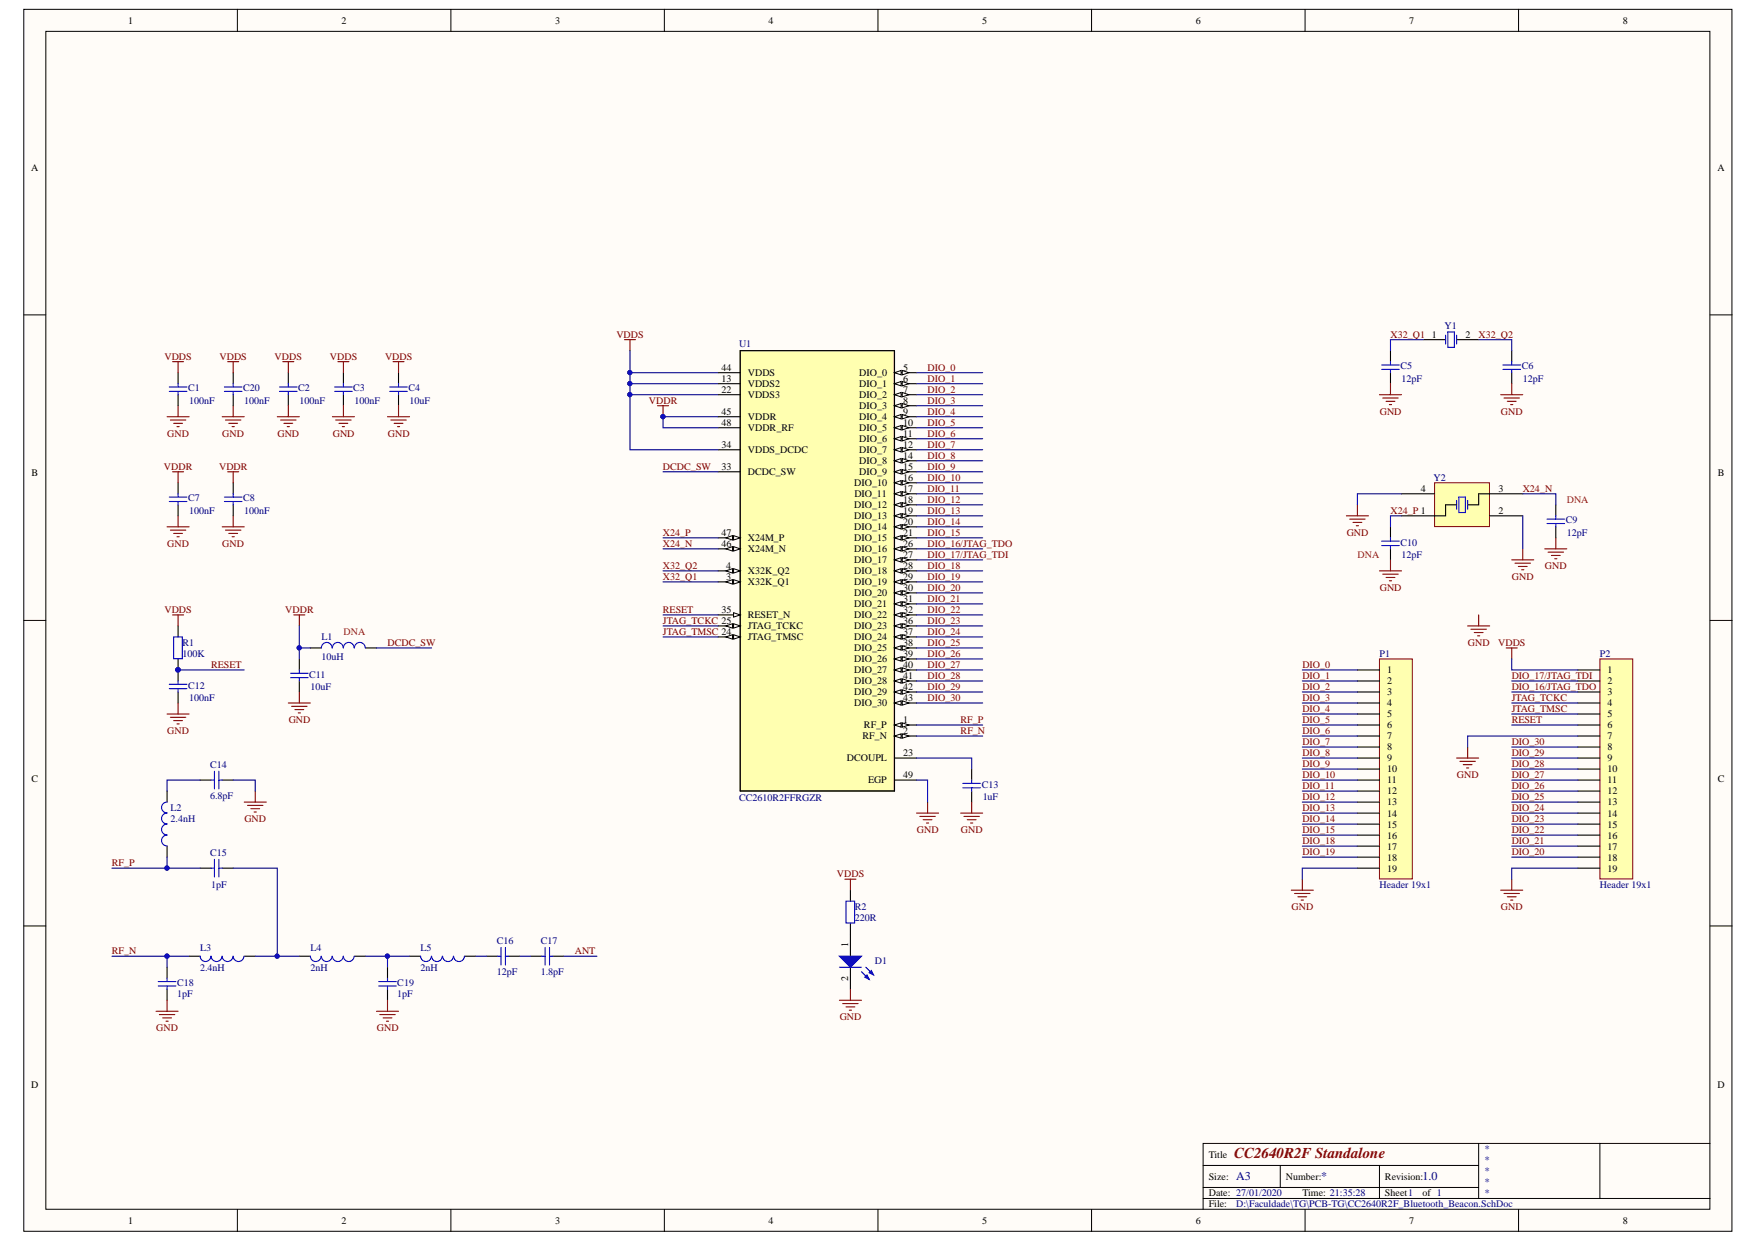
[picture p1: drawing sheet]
<svg xmlns="http://www.w3.org/2000/svg" width="297mm" height="210mm" viewBox="0 0 297 210" stroke-linecap="round" stroke-linejoin="round" font-family="sans-serif">
<defs><g id="words">
<text font-size="2.5" fill="#800000" x="208.3" y="195.3">CC2640R2F Standalone</text>
<g font-size="2" fill="#000080">
<text x="208.7" y="199.2">A3</text>
<text x="223" y="199.2">*</text>
<text x="240.1" y="199.2">1.0</text>
</g>
<g font-size="1.7">
<text x="21.6" y="4">1</text>
<text x="57.6" y="4">2</text>
<text x="93.7" y="4">3</text>
<text x="129.7" y="4">4</text>
<text x="165.8" y="4">5</text>
<text x="201.8" y="4">6</text>
<text x="237.8" y="4">7</text>
<text x="273.9" y="4">8</text>
<text x="5.3" y="28.9">A</text>
<text x="289.9" y="28.9">A</text>
<text x="241.7" y="57">1</text>
<text x="247.3" y="57">2</text>
<text x="121.8" y="64.4">13</text>
<text x="121.8" y="62.5">44</text>
<text x="126.2" y="65.3">VDDS2</text>
<text x="126.2" y="63.5">VDDS</text>
<text x="145" y="63.5">DIO_0</text>
<text x="145" y="65.3">DIO_1</text>
<text x="152.5" y="62.5">5</text>
<text x="152.5" y="64.4">6</text>
<text x="121.8" y="66.3">22</text>
<text x="121.8" y="70">45</text>
<text x="121.8" y="71.8">48</text>
<text x="126.2" y="67.2">VDDS3</text>
<text x="126.2" y="70.9">VDDR</text>
<text x="145" y="67.2">DIO_2</text>
<text x="145" y="69">DIO_3</text>
<text x="145" y="70.9">DIO_4</text>
<text x="152.5" y="66.3">7</text>
<text x="152.5" y="68.1">8</text>
<text x="152.5" y="70">9</text>
<text x="152.5" y="71.8">10</text>
<text x="121.8" y="75.5">34</text>
<text x="126.2" y="76.5">VDDS_DCDC</text>
<text x="126.2" y="72.8">VDDR_RF</text>
<text x="145" y="72.8">DIO_5</text>
<text x="145" y="74.6">DIO_6</text>
<text x="145" y="76.5">DIO_7</text>
<text x="152.5" y="73.7">11</text>
<text x="152.5" y="75.5">12</text>
<text x="152.5" y="77.4">14</text>
<text x="5.3" y="80.4">B</text>
<text x="121.8" y="79.3">33</text>
<text x="126.2" y="80.2">DCDC_SW</text>
<text x="144.2" y="82">DIO_10</text>
<text x="144.2" y="83.9">DIO_11</text>
<text x="145" y="78.3">DIO_8</text>
<text x="145" y="80.2">DIO_9</text>
<text x="152.5" y="79.3">15</text>
<text x="152.5" y="81.1">16</text>
<text x="152.5" y="83">17</text>
<text x="239.8" y="83">4</text>
<text x="252.9" y="83">3</text>
<text x="289.9" y="80.4">B</text>
<text x="144.2" y="85.7">DIO_12</text>
<text x="144.2" y="87.6">DIO_13</text>
<text x="144.2" y="89.5">DIO_14</text>
<text x="152.5" y="84.8">18</text>
<text x="152.5" y="86.7">19</text>
<text x="152.5" y="88.5">20</text>
<text x="252.9" y="86.7">2</text>
<text x="121.8" y="92.2">46</text>
<text x="121.8" y="90.4">47</text>
<text x="122.6" y="96">4</text>
<text x="126.2" y="93.2">X24M_N</text>
<text x="126.2" y="91.3">X24M_P</text>
<text x="144.2" y="91.3">DIO_15</text>
<text x="144.2" y="93.2">DIO_16</text>
<text x="144.2" y="95">DIO_17</text>
<text x="152.5" y="90.4">21</text>
<text x="152.5" y="92.2">26</text>
<text x="152.5" y="94.1">27</text>
<text x="152.5" y="96">28</text>
<text x="122.6" y="97.8">3</text>
<text x="126.2" y="98.7">X32K_Q1</text>
<text x="126.2" y="96.9">X32K_Q2</text>
<text x="144.2" y="96.9">DIO_18</text>
<text x="144.2" y="98.7">DIO_19</text>
<text x="144.2" y="100.6">DIO_20</text>
<text x="152.5" y="97.8">29</text>
<text x="152.5" y="99.7">30</text>
<text x="152.5" y="101.5">31</text>
<text x="121.8" y="103.4">35</text>
<text x="126.2" y="106.2">JTAG_TCKC</text>
<text x="126.2" y="104.3">RESET_N</text>
<text x="144.2" y="102.5">DIO_21</text>
<text x="144.2" y="104.3">DIO_22</text>
<text x="144.2" y="106.2">DIO_23</text>
<text x="152.5" y="103.4">32</text>
<text x="152.5" y="105.2">36</text>
<text x="152.5" y="107.1">37</text>
<text x="126.2" y="108">JTAG_TMSC</text>
<text x="144.2" y="108">DIO_24</text>
<text x="144.2" y="109.9">DIO_25</text>
<text x="144.2" y="111.7">DIO_26</text>
<text x="144.2" y="113.6">DIO_27</text>
<text x="152.5" y="109">38</text>
<text x="152.5" y="110.8">39</text>
<text x="152.5" y="112.7">40</text>
<text x="234.1" y="113.6">1</text>
<text x="271.3" y="113.6">1</text>
<text x="144.2" y="115.5">DIO_28</text>
<text x="144.2" y="117.3">DIO_29</text>
<text x="144.2" y="119.2">DIO_30</text>
<text x="152.5" y="114.5">41</text>
<text x="152.5" y="116.4">42</text>
<text x="152.5" y="118.2">43</text>
<text x="234.1" y="115.5">2</text>
<text x="234.1" y="117.3">3</text>
<text x="234.1" y="119.2">4</text>
<text x="271.3" y="115.5">2</text>
<text x="271.3" y="117.3">3</text>
<text x="271.3" y="119.2">4</text>
<text x="145.6" y="124.7">RF_N</text>
<text x="145.8" y="122.9">RF_P</text>
<text x="152.5" y="122">1</text>
<text x="152.5" y="123.8">2</text>
<text x="234.1" y="121">5</text>
<text x="234.1" y="122.9">6</text>
<text x="234.1" y="124.7">7</text>
<text x="271.3" y="121">5</text>
<text x="271.3" y="122.9">6</text>
<text x="271.3" y="124.7">7</text>
<text x="5.3" y="132">C</text>
<text x="142.9" y="128.5">DCOUPL</text>
<text x="152.5" y="127.5">23</text>
<text x="152.5" y="131.2">49</text>
<text x="234.1" y="126.6">8</text>
<text x="234.1" y="128.5">9</text>
<text x="234.1" y="130.3">10</text>
<text x="271.3" y="126.6">8</text>
<text x="271.3" y="128.5">9</text>
<text x="271.3" y="130.3">10</text>
<text x="289.9" y="132">C</text>
<text x="146.5" y="132.2">EGP</text>
<text x="234.1" y="132.2">11</text>
<text x="234.1" y="134">12</text>
<text x="234.1" y="135.9">13</text>
<text x="234.1" y="137.8">14</text>
<text x="271.3" y="132.2">11</text>
<text x="271.3" y="134">12</text>
<text x="271.3" y="135.9">13</text>
<text x="271.3" y="137.8">14</text>
<text x="234.1" y="139.6">15</text>
<text x="234.1" y="141.5">16</text>
<text x="234.1" y="143.4">17</text>
<text x="271.3" y="139.6">15</text>
<text x="271.3" y="141.5">16</text>
<text x="271.3" y="143.4">17</text>
<text x="234.1" y="145.2">18</text>
<text x="234.1" y="147.1">19</text>
<text x="271.3" y="145.2">18</text>
<text x="271.3" y="147.1">19</text>
<text x="143.2" y="159.9" transform="rotate(-90 143.2 159.9)">1</text>
<text x="143.2" y="165.6" transform="rotate(-90 143.2 165.6)">2</text>
<text x="5.3" y="183.5">D</text>
<text x="289.9" y="183.5">D</text>
<text x="204" y="195.3">Title</text>
<text x="204" y="199.1">Size:</text>
<text x="204" y="201.8">Date: 27/01/2020</text>
<text x="204" y="203.7">File:</text>
<text x="217" y="199.1">Number:</text>
<text x="219.8" y="201.8">Time: 21:35:28</text>
<text x="233.7" y="199.1">Revision:</text>
<text x="233.7" y="201.8">Sheet1</text>
<text x="240.1" y="201.8">of 1</text>
<text x="21.6" y="206.5">1</text>
<text x="57.6" y="206.5">2</text>
<text x="93.7" y="206.5">3</text>
<text x="129.7" y="206.5">4</text>
<text x="165.8" y="206.5">5</text>
<text x="201.8" y="206.5">6</text>
<text x="237.8" y="206.5">7</text>
<text x="273.9" y="206.5">8</text>
</g>
<g font-size="1.7" fill="#800000">
<text x="104" y="57">VDDS</text>
<text x="234.7" y="57">X32_Q1</text>
<text x="249.6" y="57">X32_Q2</text>
<text x="27.8" y="60.7">VDDS</text>
<text x="37.1" y="60.7">VDDS</text>
<text x="46.4" y="60.7">VDDS</text>
<text x="55.7" y="60.7">VDDS</text>
<text x="65" y="60.7">VDDS</text>
<text x="156.6" y="62.5">DIO_0</text>
<text x="156.6" y="64.4">DIO_1</text>
<text x="109.5" y="68.1">VDDR</text>
<text x="156.6" y="66.3">DIO_2</text>
<text x="156.6" y="68.1">DIO_3</text>
<text x="156.6" y="70">DIO_4</text>
<text x="156.6" y="71.8">DIO_5</text>
<text x="232.9" y="70">GND</text>
<text x="253.3" y="70">GND</text>
<text x="28.2" y="73.7">GND</text>
<text x="37.5" y="73.7">GND</text>
<text x="46.8" y="73.7">GND</text>
<text x="56.2" y="73.7">GND</text>
<text x="65.5" y="73.7">GND</text>
<text x="156.6" y="73.7">DIO_6</text>
<text x="156.6" y="75.5">DIO_7</text>
<text x="156.6" y="77.4">DIO_8</text>
<text x="27.7" y="79.3">VDDR</text>
<text x="37" y="79.3">VDDR</text>
<text x="111.9" y="79.3">DCDC_SW</text>
<text x="156.6" y="81.1">DIO_10</text>
<text x="156.6" y="83">DIO_11</text>
<text x="156.6" y="79.3">DIO_9</text>
<text x="257" y="83">X24_N</text>
<text x="156.6" y="84.8">DIO_12</text>
<text x="156.6" y="86.7">DIO_13</text>
<text x="156.6" y="88.5">DIO_14</text>
<text x="234.7" y="86.7">X24_P 1</text>
<text x="28.2" y="92.2">GND</text>
<text x="37.5" y="92.2">GND</text>
<text x="111.9" y="90.4">X24_P</text>
<text x="111.9" y="92.2">X24_N</text>
<text x="111.9" y="96">X32_Q2</text>
<text x="156.6" y="90.4">DIO_15</text>
<text x="156.6" y="92.2">DIO_16/JTAG_TDO</text>
<text x="156.6" y="94.1">DIO_17/JTAG_TDI</text>
<text x="156.6" y="96">DIO_18</text>
<text x="227.3" y="90.4">GND</text>
<text x="260.7" y="96">GND</text>
<text x="111.9" y="97.8">X32_Q1</text>
<text x="156.6" y="97.8">DIO_19</text>
<text x="156.6" y="99.7">DIO_20</text>
<text x="156.6" y="101.5">DIO_21</text>
<text x="232.9" y="99.7">GND</text>
<text x="255.2" y="97.8">GND</text>
<text x="27.8" y="103.4">VDDS</text>
<text x="48.1" y="103.4">VDDR</text>
<text x="111.9" y="103.4">RESET</text>
<text x="111.9" y="105.2">JTAG_TCKC 25</text>
<text x="111.9" y="107.1">JTAG_TMSC 24</text>
<text x="156.6" y="103.4">DIO_22</text>
<text x="156.6" y="105.2">DIO_23</text>
<text x="156.6" y="107.1">DIO_24</text>
<text x="35.6" y="112.7">RESET</text>
<text x="65.4" y="109">DCDC_SW</text>
<text x="156.6" y="109">DIO_25</text>
<text x="156.6" y="110.8">DIO_26</text>
<text x="156.6" y="112.7">DIO_27</text>
<text x="219.8" y="112.7">DIO_0</text>
<text x="247.7" y="109">GND</text>
<text x="252.8" y="109">VDDS</text>
<text x="156.6" y="114.5">DIO_28</text>
<text x="156.6" y="116.4">DIO_29</text>
<text x="156.6" y="118.2">DIO_30</text>
<text x="219.8" y="114.5">DIO_1</text>
<text x="219.8" y="116.4">DIO_2</text>
<text x="219.8" y="118.2">DIO_3</text>
<text x="255.1" y="114.5">DIO_17/JTAG_TDI</text>
<text x="255.1" y="116.4">DIO_16/JTAG_TDO</text>
<text x="255.1" y="118.2">JTAG_TCKC</text>
<text x="28.2" y="123.8">GND</text>
<text x="48.7" y="122">GND</text>
<text x="162.1" y="122">RF_P</text>
<text x="162.1" y="123.8">RF_N</text>
<text x="219.8" y="120.1">DIO_4</text>
<text x="219.8" y="122">DIO_5</text>
<text x="219.8" y="123.8">DIO_6</text>
<text x="219.8" y="125.7">DIO_7</text>
<text x="255.1" y="120.1">JTAG_TMSC</text>
<text x="255.1" y="122">RESET</text>
<text x="255.1" y="125.7">DIO_30</text>
<text x="219.8" y="127.5">DIO_8</text>
<text x="219.8" y="129.4">DIO_9</text>
<text x="219.8" y="131.2">DIO_10</text>
<text x="245.9" y="131.2">GND</text>
<text x="255.1" y="131.2">DIO_27</text>
<text x="255.1" y="129.4">DIO_28</text>
<text x="255.1" y="127.5">DIO_29</text>
<text x="219.8" y="133.1">DIO_11</text>
<text x="219.8" y="135">DIO_12</text>
<text x="219.8" y="136.9">DIO_13</text>
<text x="255.1" y="136.9">DIO_24</text>
<text x="255.1" y="135">DIO_25</text>
<text x="255.1" y="133.1">DIO_26</text>
<text x="41.2" y="138.7">GND</text>
<text x="154.7" y="140.6">GND</text>
<text x="162.2" y="140.6">GND</text>
<text x="219.8" y="138.7">DIO_14</text>
<text x="219.8" y="140.6">DIO_15</text>
<text x="219.8" y="142.4">DIO_18</text>
<text x="255.1" y="142.4">DIO_21</text>
<text x="255.1" y="140.6">DIO_22</text>
<text x="255.1" y="138.7">DIO_23</text>
<text x="18.9" y="146.1">RF_P</text>
<text x="141.3" y="148">VDDS</text>
<text x="219.8" y="144.3">DIO_19</text>
<text x="255.1" y="144.3">DIO_20</text>
<text x="218" y="153.6">GND</text>
<text x="253.3" y="153.6">GND</text>
<text x="18.9" y="161">RF_N</text>
<text x="97" y="161">ANT</text>
<text x="26.4" y="174">GND</text>
<text x="63.6" y="174">GND</text>
<text x="141.7" y="172.1">GND</text>
</g>
<g font-size="1.7" fill="#000080">
<text x="124.7" y="58.6">U1</text>
<text x="243.8" y="55.4">Y1</text>
<text x="236.4" y="62.3">C5</text>
<text x="236.5" y="64.4">12pF</text>
<text x="256.8" y="62.3">C6</text>
<text x="257" y="64.4">12pF</text>
<text x="31.7" y="66">C1</text>
<text x="31.9" y="68.1">100nF</text>
<text x="41" y="66">C20</text>
<text x="41.2" y="68.1">100nF</text>
<text x="50.3" y="66">C2</text>
<text x="50.5" y="68.1">100nF</text>
<text x="59.6" y="66">C3</text>
<text x="59.8" y="68.1">100nF</text>
<text x="68.9" y="66">C4</text>
<text x="69.1" y="68.1">10uF</text>
<text x="241.9" y="81.1">Y2</text>
<text x="31.7" y="84.6">C7</text>
<text x="31.9" y="86.7">100nF</text>
<text x="41" y="84.6">C8</text>
<text x="41.2" y="86.7">100nF</text>
<text x="264.3" y="88.3">C9</text>
<text x="236.4" y="92.1">C10</text>
<text x="236.5" y="94.1">12pF</text>
<text x="264.4" y="90.4">12pF</text>
<text x="30.8" y="110.8">100K</text>
<text x="30.8" y="109">R1</text>
<text x="54.3" y="111.4">10uH</text>
<text x="54.3" y="108">L1</text>
<text x="232.8" y="110.8">P1</text>
<text x="270" y="110.8">P2</text>
<text x="31.7" y="116.2">C12</text>
<text x="31.9" y="118.2">100nF</text>
<text x="52.2" y="114.4">C11</text>
<text x="52.4" y="116.4">10uF</text>
<text x="35.5" y="129.6">C14</text>
<text x="28.8" y="136.9">L2</text>
<text x="35.5" y="134.8">6.8pF</text>
<text x="124.7" y="135.2">CC2610R2FFRGZR</text>
<text x="165.7" y="132.9">C13</text>
<text x="165.8" y="135">1uF</text>
<text x="28.8" y="138.7">2.4nH</text>
<text x="35.5" y="144.5">C15</text>
<text x="35.6" y="149.9">1pF</text>
<text x="232.8" y="149.9">Header 19x1</text>
<text x="270" y="149.9">Header 19x1</text>
<text x="144.3" y="155.4">220R</text>
<text x="144.3" y="153.6">R2</text>
<text x="33.8" y="160.4">L3</text>
<text x="52.4" y="160.4">L4</text>
<text x="71" y="160.4">L5</text>
<text x="83.8" y="159.3">C16</text>
<text x="91.3" y="159.3">C17</text>
<text x="29.9" y="166.4">C18</text>
<text x="33.8" y="163.8">2.4nH</text>
<text x="52.4" y="163.8">2nH</text>
<text x="67.1" y="166.4">C19</text>
<text x="71" y="163.8">2nH</text>
<text x="83.8" y="164.5">12pF</text>
<text x="91.3" y="164.5">1.8pF</text>
<text x="147.6" y="162.6">D1</text>
<text x="29.9" y="168.3">1pF</text>
<text x="67.1" y="168.3">1pF</text>
<text x="250.5" y="194.4">*</text>
<text x="250.5" y="196.3">*</text>
<text x="208.7" y="203.7">D:\Faculdade\TG\PCB-TG\CC2640R2F_Bluetooth_Beacon.SchDoc</text>
<text x="250.5" y="198.1">*</text>
<text x="250.5" y="200">*</text>
<text x="250.5" y="201.8">*</text>
</g>
<g font-size="1.7" fill="#f00">
<text x="264.4" y="84.8">DNA</text>
<text x="229.1" y="94.1">DNA</text>
<text x="58" y="107.1">DNA</text>
</g>
</g></defs>
<g fill="#fffcf8" stroke="#000" stroke-width=".17">
<path d="M4 1.6h288.3v206.2h-288.3z"/>
<path d="M7.7 5.3h280.9v198.7h-280.9z"/>
</g>
<g fill="none" stroke="#000" stroke-width=".17">
<path d="M40.1 1.6v3.7M76.1 1.6v3.7M112.1 1.6v3.7M148.2 1.6v3.7M184.2 1.6v3.7M220.3 1.6v3.7M256.3 1.6v3.7M4 53.1h3.7M288.6 53.1h3.7M4 104.7h3.7M288.6 104.7h3.7M4 156.2h3.7"/>
<path d="M288.6 156.2h3.7M203.1 196.6h46.5M216.1 196.6v3.8M232.8 196.6v5.6M249.6 192.9v9.3M270 192.9h-66.9v11.2M288.6 192.9h-18.6v9.3M40.1 204.1v3.7M76.1 204.1v3.7M112.1 204.1v3.7M148.2 204.1v3.7M184.2 204.1v3.7"/>
<path d="M203.1 202.2h85.5M203.1 200.4h46.5M220.3 204.1v3.7M256.3 204.1v3.7"/>
</g>
<g fill="none" stroke="#800000" stroke-width=".19">
<path d="M105.4 57.3h1.9M106.3 57.3v1.9M28.2 70.3h3.7M28.8 70.9h2.6M29.1 61h1.9M29.1 79.6h1.9M29.3 71.4h1.5M29.9 72h.3M30.1 61v1.9M30.1 68.5v1.8M30.1 79.6v1.9M38.4 79.6h1.9"/>
<path d="M39.4 79.6v1.9M46.8 70.3h3.7M47.4 70.9h2.6M47.7 61h1.9M47.9 71.4h1.5M48.5 72h.3M48.7 61v1.9M48.7 68.5v1.8M56.1 70.3h3.7M56.7 70.9h2.6M57 61h1.9M57.2 71.4h1.5"/>
<path d="M57.8 72h.3M58 61v1.9M58 68.5v1.8M65.4 70.3h3.7M66 70.9h2.6M66.3 61h1.9M66.5 71.4h1.5M67.1 72h.3M67.3 61v1.9M67.3 68.5v1.8M111 68.5h1.8M111.9 68.5v1.8"/>
<path d="M28.2 88.9h3.7M28.8 89.5h2.6M29.3 90h1.5M29.9 90.6h.3M30.1 87v1.9M37.5 88.9h3.7M38.1 89.5h2.6M38.6 90h1.5M39.2 90.6h.3M39.4 87v1.9M29.1 103.8h1.9M30.1 103.8v1.8"/>
<path d="M30.1 118.6v1.9M48.7 118.6h3.7M49.2 119.2h2.6M49.6 103.8h1.8M49.8 119.7h1.5M50.5 103.8v1.8M50.5 116.8v1.8M254.2 109.3h1.9M255.1 109.3v1.9M28.2 120.5h3.7M28.8 121h2.6M29.3 121.6h1.5"/>
<path d="M29.9 122.1h.3M41.2 135.3h3.7M41.8 135.9h2.6M42.3 136.5h1.5M42.9 137h.4M43.1 133.5v1.8M50.3 120.3h.4M245.8 127.9h3.8M246.4 128.5h2.6M247 129h1.4M247.5 129.6h.4M247.7 126.1v1.8"/>
<path d="M26.3 170.6h3.8M26.9 171.2h2.6M27.5 171.8h1.4M28 172.3h.4M28.2 168.8v1.8M63.5 170.6h3.8M64.1 171.2h2.6M64.7 171.8h1.4M65.2 172.3h.4M65.4 168.8v1.8"/>
</g>
<g fill="none" stroke="#000" stroke-width=".19">
<path d="M240.3 57.3h3.7M245.8 57.3h3.8M30.1 62.9v1.8M30.1 66.6v1.9M48.7 62.9v1.8M48.7 66.6v1.9M58 62.9v1.8M58 66.6v1.9M67.3 62.9v1.8M67.3 66.6v1.9M30.1 81.5v1.8M30.1 85.2v1.8"/>
<path d="M39.4 81.5v1.8M39.4 85.2v1.8M30.1 105.6v1.9M30.1 111.2v3.7M30.1 116.8v1.8M50.5 111.2v1.8M50.5 114.9v1.9M52.4 109.3h1.8M61.7 109.3h1.8M28.2 133.5v1.8M33.8 131.6h1.8M37.5 131.6h1.9"/>
<path d="M28.2 142.8v1.8M33.8 146.5h1.8M37.5 146.5h1.9M28.2 163.2v1.9M28.2 166.9v1.9M31.9 161.3h1.9M41.2 161.3h1.9M50.5 161.3h1.9M59.8 161.3h1.9M65.4 163.2v1.9M65.4 166.9v1.9M69.1 161.3h1.9"/>
<path d="M78.4 161.3h1.9M82.1 161.3h1.9M85.9 161.3h1.8"/>
</g>
<g fill="none" stroke="#00f" stroke-width=".19">
<path d="M244 56.6v1.5M244.3 56h1.2v2.6h-1.2zM245.8 56.6v1.5M28.6 65.3h2.9M28.6 66h2.9M30.1 64.7v.6M30.1 66v.6M47.2 65.3h2.9M47.2 66h2.9M48.7 64.7v.6M48.7 66v.6M56.5 65.3h2.9"/>
<path d="M56.5 66h2.9M58 64.7v.6M58 66v.6M65.8 65.3h2.9M65.8 66h2.9M67.3 64.7v.6M67.3 66v.6M28.6 83.9h2.9M28.6 84.6h2.9M30.1 83.3v.6M30.1 84.6v.6M37.9 83.9h2.9"/>
<path d="M37.9 84.6h2.9M39.4 83.3v.6M39.4 84.6v.6M28.6 115.5h2.9M28.6 116.2h2.9M29.3 107.5h1.5v3.7h-1.5zM30.1 114.9v.6M30.1 116.2v.6M49 113.6h3M49 114.3h3M50.5 113v.6M50.5 114.3v.6"/>
<path d="M56 109.3a.9 .9 0 0 0-.9-.9 .9 .9 0 0 0-.9 .9M57.9 109.3a.91 .91 0 0 0-.9-.9 .91 .91 0 0 0-.9 .9M59.8 109.3a.9 .9 0 0 0-.9-.9 .9 .9 0 0 0-.9 .9M61.6 109.3a.91 .91 0 0 0-.9-.9 .91 .91 0 0 0-.9 .9M28.2 139.1a.91 .91 0 0 0-.9 .9 .91 .91 0 0 0 .9 .9M28.2 137.2a.91 .91 0 0 0-.9 .9 .91 .91 0 0 0 .9 .9M28.2 135.3a.91 .91 0 0 0-.9 .9 .91 .91 0 0 0 .9 1M35.6 131.6h.6M36.2 130.1v3M36.9 130.1v3M36.9 131.6h.6M28.2 140.9a.91 .91 0 0 0-.9 .9 .91 .91 0 0 0 .9 .9"/>
<path d="M35.6 146.5h.6M36.2 145v3M36.9 145v3M36.9 146.5h.6M84.6 159.9v2.9M85.3 159.9v2.9M26.7 165.6h3M26.7 166.4h3M28.2 165.1v.5M28.2 166.4v.5M35.6 161.3a.9 .9 0 0 1-.9 .9 .9 .9 0 0 1-.9-.9M37.5 161.3a.91 .91 0 0 1-1 .9 .91 .91 0 0 1-.9-.9"/>
<path d="M39.3 161.3a.91 .91 0 0 1-.9 .9 .91 .91 0 0 1-.9-.9M41.2 161.3a.9 .9 0 0 1-.9 .9 .9 .9 0 0 1-.9-.9M56 161.3a.9 .9 0 0 1-.9 .9 .9 .9 0 0 1-.9-.9 .93 .93 0 0 1-.9 .9 .93 .93 0 0 1-.9-.9M57.9 161.3a.91 .91 0 0 1-.9 .9 .91 .91 0 0 1-.9-.9M59.8 161.3a.9 .9 0 0 1-.9 .9 .9 .9 0 0 1-.9-.9M63.9 165.6h3M63.9 166.4h3M65.4 165.1v.5M65.4 166.4v.5M72.8 161.3a.91 .91 0 0 1-.9 .9 .91 .91 0 0 1-.9-.9M74.6 161.3a.9 .9 0 0 1-.9 .9 .9 .9 0 0 1-.9-.9M76.5 161.3a.91 .91 0 0 1-.9 .9 .91 .91 0 0 1-.9-.9"/>
<path d="M78.4 161.3a.91 .91 0 0 1-.9 .9 .91 .91 0 0 1-.9-.9M84 161.3h.6M85.3 161.3h.6"/>
</g>
<g fill="#000080" stroke="#000080" stroke-width=".17">
<circle cx="111.9" cy="70.3" r=".35"/>
<circle cx="30" cy="113" r=".35"/>
</g>
<path d="M242.1 81.5h9.3v7.4h-9.3z" fill="#ffffb0" stroke="#800000" stroke-width=".17"/>
<g fill="none" stroke="#00f" stroke-width=".19">
<path d="M233.2 61.6h3M233.2 62.3h3M234.7 61v.6M234.7 62.3v.6M253.6 61.6h3M253.6 62.3h3M255.1 61v.6M255.1 62.3v.6M233.2 91.3h3M233.2 92.1h3M234.7 90.8v.5M234.7 92.1v.5"/>
<path d="M245.8 84.4v1.5M246.2 83.9h1.1v2.6h-1.1zM247.7 84.4v1.5M261.1 87.6h3M261.1 88.3h3M262.6 87v.6M262.6 88.3v.6"/>
</g>
<g fill="none" stroke="#000" stroke-width=".19">
<path d="M234.7 59.2v1.8M255.1 59.2v1.8M234.7 62.9v1.8M255.1 62.9v1.8M234.7 88.9v1.9M234.7 92.6v1.9M236.5 83.3h5.6M245.8 85.2h-1.8v1.8h-7.5M251.4 87h5.6M257 83.3h-7.4v1.9h-1.9M262.6 85.2v1.8M262.6 88.9v1.9"/>
<path d="M143.5 157.6v3.7M143.5 163.2v3.7"/>
</g>
<g fill="none" stroke="#800000" stroke-width=".19">
<path d="M232.8 66.6h3.7M233.4 67.2h2.6M233.9 67.7h1.5M234.5 68.3h.4M234.7 64.7v1.9M253.3 66.6h3.7M253.8 67.2h2.6M254.4 67.7h1.5M255 68.3h.3M255.1 64.7v1.9M227.2 87h3.8M227.8 87.6h2.6"/>
<path d="M228.3 88.2h1.5M228.9 88.7h.4M229.1 85.2v1.8M232.8 96.3h3.7M233.4 96.9h2.6M233.9 97.4h1.5M234.5 98h.4M234.7 94.5v1.8M255.1 94.5h3.8M255.7 95h2.6M256.3 95.6h1.4M256.8 96.1h.4"/>
<path d="M257 92.6v1.9M260.7 92.6h3.7M261.3 93.2h2.6M261.8 93.7h1.5M262.4 94.3h.4M262.6 90.8v1.8"/>
</g>
<path d="M141.7 161.3h3.7l-1.9 1.9z" fill="#00f"/>
<path d="M141.7 161.3h3.7l-1.9 1.9zM145.4 163.9l1.3 1.4M146.1 163.2l1.3 1.3" fill="none" stroke="#00f" stroke-width=".19"/>
<path d="M145.9 164.9l.4-.4 .4 .8z" fill="#00f"/>
<path d="M145.9 164.9l.4-.4 .4 .8z" fill="none" stroke="#00f" stroke-width=".19"/>
<path d="M146.7 164.1l.4-.3 .3 .7z" fill="#00f"/>
<path d="M142.8 152.1h1.4v3.6h-1.4zM141.7 163.2h3.7M146.7 164.1l.4-.3 .3 .7z" fill="none" stroke="#00f" stroke-width=".19"/>
<path d="M143.5 150.2v1.9M143.5 155.8v1.8" fill="none" stroke="#000" stroke-width=".19"/>
<path d="M142.6 148.3h1.9M143.5 148.3v1.9M141.7 168.8h3.7M142.2 169.3h2.6M142.8 169.9h1.5M143.3 170.5h.4M143.5 166.9v1.9" fill="none" stroke="#800000" stroke-width=".19"/>
<path d="M124.9 59.2h26v74.2h-26z" fill="#ffffb0" stroke="#800000" stroke-width=".17"/>
<path d="M151 122.3h3.7" fill="none" stroke="#000" stroke-width=".19"/>
<path d="M151 122.3l1.1-.3v.7z" fill="#fffcf8"/>
<path d="M151 122.3l1.1-.3v.7z" fill="none" stroke="#000" stroke-width=".17"/>
<path d="M152.3 122l1.1 .3-1.1 .4z" fill="#fffcf8"/>
<path d="M152.3 122l1.1 .3-1.1 .4z" fill="none" stroke="#000" stroke-width=".17"/>
<path d="M151 124.2h3.7" fill="none" stroke="#000" stroke-width=".19"/>
<path d="M151 124.2l1.1-.4v.8z" fill="#fffcf8"/>
<path d="M151 124.2l1.1-.4v.8z" fill="none" stroke="#000" stroke-width=".17"/>
<path d="M152.3 123.8l1.1 .4-1.1 .4z" fill="#fffcf8"/>
<path d="M152.3 123.8l1.1 .4-1.1 .4z" fill="none" stroke="#000" stroke-width=".17"/>
<path d="M121.2 98.2h3.7" fill="none" stroke="#000" stroke-width=".19"/>
<path d="M123.8 97.8l1.1 .4-1.1 .4z" fill="#fffcf8"/>
<path d="M123.8 97.8l1.1 .4-1.1 .4z" fill="none" stroke="#000" stroke-width=".17"/>
<path d="M122.5 98.2l1.1-.4v.8z" fill="#fffcf8"/>
<path d="M122.5 98.2l1.1-.4v.8z" fill="none" stroke="#000" stroke-width=".17"/>
<path d="M121.2 96.3h3.7" fill="none" stroke="#000" stroke-width=".19"/>
<path d="M123.8 96l1.1 .3-1.1 .4z" fill="#fffcf8"/>
<path d="M123.8 96l1.1 .3-1.1 .4z" fill="none" stroke="#000" stroke-width=".17"/>
<path d="M122.5 96.3l1.1-.3v.7z" fill="#fffcf8"/>
<path d="M122.5 96.3l1.1-.3v.7z" fill="none" stroke="#000" stroke-width=".17"/>
<path d="M151 62.9h3.7" fill="none" stroke="#000" stroke-width=".19"/>
<path d="M151 62.9l1.1-.4v.8z" fill="#fffcf8"/>
<path d="M151 62.9l1.1-.4v.8z" fill="none" stroke="#000" stroke-width=".17"/>
<path d="M152.3 62.5l1.1 .4-1.1 .4z" fill="#fffcf8"/>
<path d="M152.3 62.5l1.1 .4-1.1 .4z" fill="none" stroke="#000" stroke-width=".17"/>
<path d="M151 64.7h3.7" fill="none" stroke="#000" stroke-width=".19"/>
<path d="M151 64.7l1.1-.3v.7z" fill="#fffcf8"/>
<path d="M151 64.7l1.1-.3v.7z" fill="none" stroke="#000" stroke-width=".17"/>
<path d="M152.3 64.4l1.1 .3-1.1 .4z" fill="#fffcf8"/>
<path d="M152.3 64.4l1.1 .3-1.1 .4z" fill="none" stroke="#000" stroke-width=".17"/>
<path d="M151 66.6h3.7" fill="none" stroke="#000" stroke-width=".19"/>
<path d="M151 66.6l1.1-.4v.8z" fill="#fffcf8"/>
<path d="M151 66.6l1.1-.4v.8z" fill="none" stroke="#000" stroke-width=".17"/>
<path d="M152.3 66.2l1.1 .4-1.1 .4z" fill="#fffcf8"/>
<path d="M152.3 66.2l1.1 .4-1.1 .4z" fill="none" stroke="#000" stroke-width=".17"/>
<path d="M151 68.5h3.7" fill="none" stroke="#000" stroke-width=".19"/>
<path d="M151 68.5l1.1-.4v.7z" fill="#fffcf8"/>
<path d="M151 68.5l1.1-.4v.7z" fill="none" stroke="#000" stroke-width=".17"/>
<path d="M152.3 68.1l1.1 .4-1.1 .3z" fill="#fffcf8"/>
<path d="M152.3 68.1l1.1 .4-1.1 .3z" fill="none" stroke="#000" stroke-width=".17"/>
<path d="M151 70.3h3.7" fill="none" stroke="#000" stroke-width=".19"/>
<path d="M151 70.3l1.1-.4v.8z" fill="#fffcf8"/>
<path d="M151 70.3l1.1-.4v.8z" fill="none" stroke="#000" stroke-width=".17"/>
<path d="M152.3 69.9l1.1 .4-1.1 .4z" fill="#fffcf8"/>
<path d="M152.3 69.9l1.1 .4-1.1 .4z" fill="none" stroke="#000" stroke-width=".17"/>
<path d="M151 72.2h3.7" fill="none" stroke="#000" stroke-width=".19"/>
<path d="M151 72.2l1.1-.4v.7z" fill="#fffcf8"/>
<path d="M151 72.2l1.1-.4v.7z" fill="none" stroke="#000" stroke-width=".17"/>
<path d="M152.3 71.8l1.1 .4-1.1 .3z" fill="#fffcf8"/>
<path d="M152.3 71.8l1.1 .4-1.1 .3z" fill="none" stroke="#000" stroke-width=".17"/>
<path d="M151 74h3.7" fill="none" stroke="#000" stroke-width=".19"/>
<path d="M151 74l1.1-.3v.7z" fill="#fffcf8"/>
<path d="M151 74l1.1-.3v.7z" fill="none" stroke="#000" stroke-width=".17"/>
<path d="M152.3 73.7l1.1 .3-1.1 .4z" fill="#fffcf8"/>
<path d="M152.3 73.7l1.1 .3-1.1 .4z" fill="none" stroke="#000" stroke-width=".17"/>
<path d="M151 75.9h3.7" fill="none" stroke="#000" stroke-width=".19"/>
<path d="M151 75.9l1.1-.4v.8z" fill="#fffcf8"/>
<path d="M151 75.9l1.1-.4v.8z" fill="none" stroke="#000" stroke-width=".17"/>
<path d="M152.3 75.5l1.1 .4-1.1 .4z" fill="#fffcf8"/>
<path d="M152.3 75.5l1.1 .4-1.1 .4z" fill="none" stroke="#000" stroke-width=".17"/>
<path d="M121.2 64.7h3.7M151 77.7h3.7" fill="none" stroke="#000" stroke-width=".19"/>
<path d="M151 77.7l1.1-.3v.7z" fill="#fffcf8"/>
<path d="M151 77.7l1.1-.3v.7z" fill="none" stroke="#000" stroke-width=".17"/>
<path d="M152.3 77.4l1.1 .3-1.1 .4z" fill="#fffcf8"/>
<path d="M152.3 77.4l1.1 .3-1.1 .4z" fill="none" stroke="#000" stroke-width=".17"/>
<path d="M151 79.6h3.7" fill="none" stroke="#000" stroke-width=".19"/>
<path d="M151 79.6l1.1-.4v.8z" fill="#fffcf8"/>
<path d="M151 79.6l1.1-.4v.8z" fill="none" stroke="#000" stroke-width=".17"/>
<path d="M152.3 79.2l1.1 .4-1.1 .4z" fill="#fffcf8"/>
<path d="M152.3 79.2l1.1 .4-1.1 .4z" fill="none" stroke="#000" stroke-width=".17"/>
<path d="M151 81.5h3.7" fill="none" stroke="#000" stroke-width=".19"/>
<path d="M151 81.5l1.1-.4v.7z" fill="#fffcf8"/>
<path d="M151 81.5l1.1-.4v.7z" fill="none" stroke="#000" stroke-width=".17"/>
<path d="M152.3 81.1l1.1 .4-1.1 .3z" fill="#fffcf8"/>
<path d="M152.3 81.1l1.1 .4-1.1 .3z" fill="none" stroke="#000" stroke-width=".17"/>
<path d="M151 83.3h3.7" fill="none" stroke="#000" stroke-width=".19"/>
<path d="M151 83.3l1.1-.4v.8z" fill="#fffcf8"/>
<path d="M151 83.3l1.1-.4v.8z" fill="none" stroke="#000" stroke-width=".17"/>
<path d="M152.3 82.9l1.1 .4-1.1 .4z" fill="#fffcf8"/>
<path d="M152.3 82.9l1.1 .4-1.1 .4z" fill="none" stroke="#000" stroke-width=".17"/>
<path d="M151 85.2h3.7" fill="none" stroke="#000" stroke-width=".19"/>
<path d="M151 85.2l1.1-.4v.7z" fill="#fffcf8"/>
<path d="M151 85.2l1.1-.4v.7z" fill="none" stroke="#000" stroke-width=".17"/>
<path d="M152.3 84.8l1.1 .4-1.1 .3z" fill="#fffcf8"/>
<path d="M152.3 84.8l1.1 .4-1.1 .3z" fill="none" stroke="#000" stroke-width=".17"/>
<path d="M151 87h3.7" fill="none" stroke="#000" stroke-width=".19"/>
<path d="M151 87l1.1-.3v.7z" fill="#fffcf8"/>
<path d="M151 87l1.1-.3v.7z" fill="none" stroke="#000" stroke-width=".17"/>
<path d="M152.3 86.7l1.1 .3-1.1 .4z" fill="#fffcf8"/>
<path d="M152.3 86.7l1.1 .3-1.1 .4z" fill="none" stroke="#000" stroke-width=".17"/>
<path d="M151 88.9h3.7" fill="none" stroke="#000" stroke-width=".19"/>
<path d="M151 88.9l1.1-.4v.8z" fill="#fffcf8"/>
<path d="M151 88.9l1.1-.4v.8z" fill="none" stroke="#000" stroke-width=".17"/>
<path d="M152.3 88.5l1.1 .4-1.1 .4z" fill="#fffcf8"/>
<path d="M152.3 88.5l1.1 .4-1.1 .4z" fill="none" stroke="#000" stroke-width=".17"/>
<path d="M151 90.8h3.7" fill="none" stroke="#000" stroke-width=".19"/>
<path d="M151 90.8l1.1-.4v.7z" fill="#fffcf8"/>
<path d="M151 90.8l1.1-.4v.7z" fill="none" stroke="#000" stroke-width=".17"/>
<path d="M152.3 90.4l1.1 .4-1.1 .3z" fill="#fffcf8"/>
<path d="M152.3 90.4l1.1 .4-1.1 .3z" fill="none" stroke="#000" stroke-width=".17"/>
<path d="M121.2 66.6h3.7M121.2 107.5h3.7M151 127.9h3.7" fill="none" stroke="#000" stroke-width=".19"/>
<path d="M123.8 107.1l1.1 .4-1.1 .3z" fill="#fffcf8"/>
<path d="M123.8 107.1l1.1 .4-1.1 .3z" fill="none" stroke="#000" stroke-width=".17"/>
<path d="M122.5 107.5l1.1-.4v.7z" fill="#fffcf8"/>
<path d="M122.5 107.5l1.1-.4v.7z" fill="none" stroke="#000" stroke-width=".17"/>
<path d="M121.2 105.6h3.7" fill="none" stroke="#000" stroke-width=".19"/>
<path d="M123.8 105.2l1.1 .4-1.1 .4z" fill="#fffcf8"/>
<path d="M123.8 105.2l1.1 .4-1.1 .4z" fill="none" stroke="#000" stroke-width=".17"/>
<path d="M122.5 105.6l1.1-.4v.8z" fill="#fffcf8"/>
<path d="M122.5 105.6l1.1-.4v.8z" fill="none" stroke="#000" stroke-width=".17"/>
<path d="M151 92.6h3.7" fill="none" stroke="#000" stroke-width=".19"/>
<path d="M151 92.6l1.1-.4v.8z" fill="#fffcf8"/>
<path d="M151 92.6l1.1-.4v.8z" fill="none" stroke="#000" stroke-width=".17"/>
<path d="M152.3 92.2l1.1 .4-1.1 .4z" fill="#fffcf8"/>
<path d="M152.3 92.2l1.1 .4-1.1 .4z" fill="none" stroke="#000" stroke-width=".17"/>
<path d="M151 94.5h3.7" fill="none" stroke="#000" stroke-width=".19"/>
<path d="M151 94.5l1.1-.4v.7z" fill="#fffcf8"/>
<path d="M151 94.5l1.1-.4v.7z" fill="none" stroke="#000" stroke-width=".17"/>
<path d="M152.3 94.1l1.1 .4-1.1 .3z" fill="#fffcf8"/>
<path d="M152.3 94.1l1.1 .4-1.1 .3z" fill="none" stroke="#000" stroke-width=".17"/>
<path d="M151 96.3h3.7" fill="none" stroke="#000" stroke-width=".19"/>
<path d="M151 96.3l1.1-.3v.7z" fill="#fffcf8"/>
<path d="M151 96.3l1.1-.3v.7z" fill="none" stroke="#000" stroke-width=".17"/>
<path d="M152.3 96l1.1 .3-1.1 .4z" fill="#fffcf8"/>
<path d="M152.3 96l1.1 .3-1.1 .4z" fill="none" stroke="#000" stroke-width=".17"/>
<path d="M151 98.2h3.7" fill="none" stroke="#000" stroke-width=".19"/>
<path d="M151 98.2l1.1-.4v.8z" fill="#fffcf8"/>
<path d="M151 98.2l1.1-.4v.8z" fill="none" stroke="#000" stroke-width=".17"/>
<path d="M152.3 97.8l1.1 .4-1.1 .4z" fill="#fffcf8"/>
<path d="M152.3 97.8l1.1 .4-1.1 .4z" fill="none" stroke="#000" stroke-width=".17"/>
<path d="M151 100h3.7" fill="none" stroke="#000" stroke-width=".19"/>
<path d="M151 100l1.1-.3v.7z" fill="#fffcf8"/>
<path d="M151 100l1.1-.3v.7z" fill="none" stroke="#000" stroke-width=".17"/>
<path d="M152.3 99.7l1.1 .3-1.1 .4z" fill="#fffcf8"/>
<path d="M152.3 99.7l1.1 .3-1.1 .4z" fill="none" stroke="#000" stroke-width=".17"/>
<path d="M151 101.9h3.7" fill="none" stroke="#000" stroke-width=".19"/>
<path d="M151 101.9l1.1-.4v.8z" fill="#fffcf8"/>
<path d="M151 101.9l1.1-.4v.8z" fill="none" stroke="#000" stroke-width=".17"/>
<path d="M152.3 101.5l1.1 .4-1.1 .4z" fill="#fffcf8"/>
<path d="M152.3 101.5l1.1 .4-1.1 .4z" fill="none" stroke="#000" stroke-width=".17"/>
<path d="M151 103.8h3.7" fill="none" stroke="#000" stroke-width=".19"/>
<path d="M151 103.8l1.1-.4v.7z" fill="#fffcf8"/>
<path d="M151 103.8l1.1-.4v.7z" fill="none" stroke="#000" stroke-width=".17"/>
<path d="M152.3 103.4l1.1 .4-1.1 .3z" fill="#fffcf8"/>
<path d="M152.3 103.4l1.1 .4-1.1 .3z" fill="none" stroke="#000" stroke-width=".17"/>
<path d="M121.2 79.6h3.7M121.2 75.9h3.7M121.2 103.8h3.7" fill="none" stroke="#000" stroke-width=".19"/>
<path d="M123.8 103.4l1.1 .4-1.1 .3z" fill="#fffcf8"/>
<path d="M123.8 103.4l1.1 .4-1.1 .3z" fill="none" stroke="#000" stroke-width=".17"/>
<path d="M151 105.6h3.7" fill="none" stroke="#000" stroke-width=".19"/>
<path d="M151 105.6l1.1-.4v.8z" fill="#fffcf8"/>
<path d="M151 105.6l1.1-.4v.8z" fill="none" stroke="#000" stroke-width=".17"/>
<path d="M152.3 105.2l1.1 .4-1.1 .4z" fill="#fffcf8"/>
<path d="M152.3 105.2l1.1 .4-1.1 .4z" fill="none" stroke="#000" stroke-width=".17"/>
<path d="M151 107.5h3.7" fill="none" stroke="#000" stroke-width=".19"/>
<path d="M151 107.5l1.1-.4v.7z" fill="#fffcf8"/>
<path d="M151 107.5l1.1-.4v.7z" fill="none" stroke="#000" stroke-width=".17"/>
<path d="M152.3 107.1l1.1 .4-1.1 .3z" fill="#fffcf8"/>
<path d="M152.3 107.1l1.1 .4-1.1 .3z" fill="none" stroke="#000" stroke-width=".17"/>
<path d="M151 109.3h3.7" fill="none" stroke="#000" stroke-width=".19"/>
<path d="M151 109.3l1.1-.3v.7z" fill="#fffcf8"/>
<path d="M151 109.3l1.1-.3v.7z" fill="none" stroke="#000" stroke-width=".17"/>
<path d="M152.3 109l1.1 .3-1.1 .4z" fill="#fffcf8"/>
<path d="M152.3 109l1.1 .3-1.1 .4z" fill="none" stroke="#000" stroke-width=".17"/>
<path d="M151 111.2h3.7" fill="none" stroke="#000" stroke-width=".19"/>
<path d="M151 111.2l1.1-.4v.8z" fill="#fffcf8"/>
<path d="M151 111.2l1.1-.4v.8z" fill="none" stroke="#000" stroke-width=".17"/>
<path d="M152.3 110.8l1.1 .4-1.1 .4z" fill="#fffcf8"/>
<path d="M152.3 110.8l1.1 .4-1.1 .4z" fill="none" stroke="#000" stroke-width=".17"/>
<path d="M151 113h3.7" fill="none" stroke="#000" stroke-width=".19"/>
<path d="M151 113l1.1-.3v.7z" fill="#fffcf8"/>
<path d="M151 113l1.1-.3v.7z" fill="none" stroke="#000" stroke-width=".17"/>
<path d="M152.3 112.7l1.1 .3-1.1 .4z" fill="#fffcf8"/>
<path d="M152.3 112.7l1.1 .3-1.1 .4z" fill="none" stroke="#000" stroke-width=".17"/>
<path d="M151 114.9h3.7" fill="none" stroke="#000" stroke-width=".19"/>
<path d="M151 114.9l1.1-.4v.8z" fill="#fffcf8"/>
<path d="M151 114.9l1.1-.4v.8z" fill="none" stroke="#000" stroke-width=".17"/>
<path d="M152.3 114.5l1.1 .4-1.1 .4z" fill="#fffcf8"/>
<path d="M152.3 114.5l1.1 .4-1.1 .4z" fill="none" stroke="#000" stroke-width=".17"/>
<path d="M151 116.8h3.7" fill="none" stroke="#000" stroke-width=".19"/>
<path d="M151 116.8l1.1-.4v.7z" fill="#fffcf8"/>
<path d="M151 116.8l1.1-.4v.7z" fill="none" stroke="#000" stroke-width=".17"/>
<path d="M152.3 116.4l1.1 .4-1.1 .3z" fill="#fffcf8"/>
<path d="M152.3 116.4l1.1 .4-1.1 .3z" fill="none" stroke="#000" stroke-width=".17"/>
<path d="M151 118.6h3.7" fill="none" stroke="#000" stroke-width=".19"/>
<path d="M151 118.6l1.1-.4v.8z" fill="#fffcf8"/>
<path d="M151 118.6l1.1-.4v.8z" fill="none" stroke="#000" stroke-width=".17"/>
<path d="M152.3 118.2l1.1 .4-1.1 .4z" fill="#fffcf8"/>
<path d="M152.3 118.2l1.1 .4-1.1 .4z" fill="none" stroke="#000" stroke-width=".17"/>
<path d="M121.2 62.9h3.7M121.2 70.3h3.7M121.2 92.6h3.7" fill="none" stroke="#000" stroke-width=".19"/>
<path d="M123.8 92.2l1.1 .4-1.1 .4z" fill="#fffcf8"/>
<path d="M123.8 92.2l1.1 .4-1.1 .4z" fill="none" stroke="#000" stroke-width=".17"/>
<path d="M122.5 92.6l1.1-.4v.8z" fill="#fffcf8"/>
<path d="M122.5 92.6l1.1-.4v.8z" fill="none" stroke="#000" stroke-width=".17"/>
<path d="M121.2 90.8h3.7" fill="none" stroke="#000" stroke-width=".19"/>
<path d="M123.8 90.4l1.1 .4-1.1 .3z" fill="#fffcf8"/>
<path d="M123.8 90.4l1.1 .4-1.1 .3z" fill="none" stroke="#000" stroke-width=".17"/>
<path d="M122.5 90.8l1.1-.4v.7z" fill="#fffcf8"/>
<path d="M122.5 90.8l1.1-.4v.7z" fill="none" stroke="#000" stroke-width=".17"/>
<path d="M124.9 59.2h26.1v74.3h-26.1zM39.4 62.9v1.8M39.4 66.6v1.9M121.2 72.2h3.7M151 131.6h3.7M164 129.8v1.8M164 133.5v1.8M89.6 161.3h1.8M93.3 161.3h1.9" fill="none" stroke="#000" stroke-width=".19"/>
<g fill="none" stroke="#800000" stroke-width=".19">
<path d="M37.5 70.3h3.7M38.1 70.9h2.6M38.4 61h1.9M38.6 71.4h1.5M39.2 72h.3M39.4 61v1.9M39.4 68.5v1.8M154.7 137.2h3.7M155.2 137.8h2.6M155.8 138.3h1.5M156.4 138.9h.3M156.5 135.3v1.9"/>
<path d="M162.1 137.2h3.7M162.7 137.8h2.6M163.2 138.3h1.5M163.8 138.9h.4M164 135.3v1.9"/>
</g>
<path d="M37.9 65.3h2.9M37.9 66h2.9M39.4 64.7v.6M39.4 66v.6M162.5 132.2h3M162.5 132.9h3M164 131.6v.6M164 132.9v.6M92 159.9v2.9M92.7 159.9v2.9M91.4 161.3h.6M92.7 161.3h.6" fill="none" stroke="#00f" stroke-width=".19"/>
<path d="M232.8 111.2h5.6v37.1h-5.6z" fill="#ffffb0" stroke="#800000" stroke-width=".17"/>
<g fill="none" stroke="#000" stroke-width=".19">
<path d="M229.1 113h3.7M229.1 114.9h3.7M229.1 116.8h3.7M229.1 118.6h3.7M229.1 120.5h3.7M229.1 122.3h3.7M229.1 124.2h3.7M229.1 126.1h3.7M229.1 127.9h3.7M229.1 129.8h3.7M229.1 131.6h3.7M229.1 133.5h3.7"/>
<path d="M229.1 135.3h3.7M229.1 137.2h3.7M229.1 139.1h3.7M229.1 140.9h3.7M229.1 142.8h3.7M229.1 144.6h3.7M229.1 146.5h3.7"/>
</g>
<path d="M270 111.2h5.6v37.1h-5.6z" fill="#ffffb0" stroke="#800000" stroke-width=".17"/>
<g fill="none" stroke="#000" stroke-width=".19">
<path d="M266.3 113h3.7M266.3 114.9h3.7M266.3 116.8h3.7M266.3 118.6h3.7M266.3 120.5h3.7M266.3 122.3h3.7M266.3 124.2h3.7M266.3 126.1h3.7M266.3 127.9h3.7M266.3 129.8h3.7M266.3 131.6h3.7M266.3 133.5h3.7"/>
<path d="M266.3 135.3h3.7M266.3 137.2h3.7M266.3 139.1h3.7M266.3 140.9h3.7M266.3 142.8h3.7M266.3 144.6h3.7M266.3 146.5h3.7"/>
</g>
<g fill="none" stroke="#800000" stroke-width=".19">
<path d="M247.7 105.6h3.7M248.3 106.2h2.6M248.8 106.7h1.5M249.4 107.3h.3M249.6 103.8v1.8M217.9 150.2h3.8M218.5 150.8h2.6M219 151.3h1.5M219.6 151.9h.4M219.8 148.3v1.9M253.3 150.2h3.7M253.8 150.8h2.6"/>
<path d="M254.4 151.3h1.5M255 151.9h.3M255.1 148.3v1.9"/>
</g>
<g fill="none" stroke="#000080" stroke-width=".19">
<path d="M106.3 59.2v5.5h14.9M240.3 57.3h-5.6v1.9M249.6 57.3h5.5v1.9M106.3 64.7v1.9h14.9M106.3 66.6v9.3h14.9M106.3 62.9h14.9M111.9 79.6h9.3M121.2 70.3h-9.3v1.9h9.3M154.7 79.6h11.1M154.7 62.9h11.1M154.7 77.7h11.1M154.7 75.9h11.1"/>
<path d="M154.7 74h11.1M154.7 72.2h11.1M154.7 70.3h11.1M154.7 68.5h11.1M154.7 66.6h11.1M154.7 64.7h11.1M111.9 90.8h9.3M111.9 92.6h9.3M111.9 96.3h9.3M111.9 98.2h9.3M154.7 90.8h11.1M154.7 92.6h11.1"/>
<path d="M154.7 96.3h11.1M154.7 98.2h11.1M154.7 94.5h11.1M154.7 88.9h11.1M154.7 87h11.1M154.7 85.2h11.1M154.7 83.3h11.1M154.7 81.5h11.1M236.5 87h-1.8v1.9M236.5 83.3h-7.4v1.9M257 83.3h5.6v1.9M257 87v5.6"/>
<path d="M30.1 113h11.1M50.5 105.6v3.7M52.4 109.3h-1.9v1.9M63.5 109.3h9.3M111.9 103.8h9.3M111.9 105.6h9.3M111.9 107.5h9.3M154.7 113h11.1M154.7 103.8h11.1M154.7 109.3h11.1M154.7 105.6h11.1M154.7 107.5h11.1"/>
<path d="M154.7 114.9h11.1M154.7 116.8h11.1M154.7 118.6h11.1M154.7 111.2h11.1M154.7 101.9h11.1M154.7 100h11.1M219.8 113h9.3M219.8 114.9h9.3M219.8 116.8h9.3M219.8 118.6h9.3M255.1 111.2v1.8h11.2M255.1 114.9h11.2"/>
<path d="M255.1 116.8h11.2M255.1 118.6h11.2M33.8 131.6h-5.6v1.9M39.4 131.6h3.7v1.9M154.7 131.6h1.8v3.7M154.7 127.9h9.3v1.9M154.7 122.3h11.1M154.7 124.2h11.1M219.8 120.5h9.3M219.8 122.3h9.3M219.8 124.2h9.3M219.8 126.1h9.3"/>
<path d="M219.8 127.9h9.3M219.8 129.8h9.3M219.8 131.6h9.3M219.8 133.5h9.3M219.8 135.3h9.3M219.8 137.2h9.3M219.8 139.1h9.3M255.1 120.5h11.2M255.1 122.3h11.2M255.1 126.1h11.2M255.1 127.9h11.2M255.1 129.8h11.2"/>
<path d="M255.1 131.6h11.2M255.1 133.5h11.2M255.1 135.3h11.2M255.1 137.2h11.2M255.1 139.1h11.2M266.3 124.2h-18.6v1.9M18.9 146.5h14.9M28.2 144.6v1.9M39.4 146.5h7.4v14.8M219.8 140.9h9.3M219.8 142.8h9.3M219.8 144.6h9.3"/>
<path d="M229.1 146.5h-9.3v1.8M255.1 140.9h11.2M255.1 142.8h11.2M255.1 144.6h11.2M266.3 146.5h-11.2v1.8M18.9 161.3h13M28.2 161.3v1.9M43.1 161.3h7.4M61.7 161.3h7.4M65.4 161.3v1.9M80.3 161.3h1.8M87.7 161.3h1.9"/>
<path d="M95.2 161.3h5.5"/>
</g>
<g fill="#000080" stroke="#000080" stroke-width=".17">
<circle cx="106.3" cy="64.7" r=".35"/>
<circle cx="106.3" cy="62.9" r=".35"/>
<circle cx="106.3" cy="66.6" r=".35"/>
<circle cx="30" cy="113" r=".35"/>
<circle cx="50.5" cy="109.3" r=".35"/>
<circle cx="111.9" cy="70.3" r=".35"/>
<circle cx="65.4" cy="161.3" r=".35"/>
<circle cx="46.8" cy="161.3" r=".35"/>
<circle cx="28.2" cy="161.3" r=".35"/>
<circle cx="28.2" cy="146.5" r=".35"/>
</g>
<use href="#words"/>
</svg>
